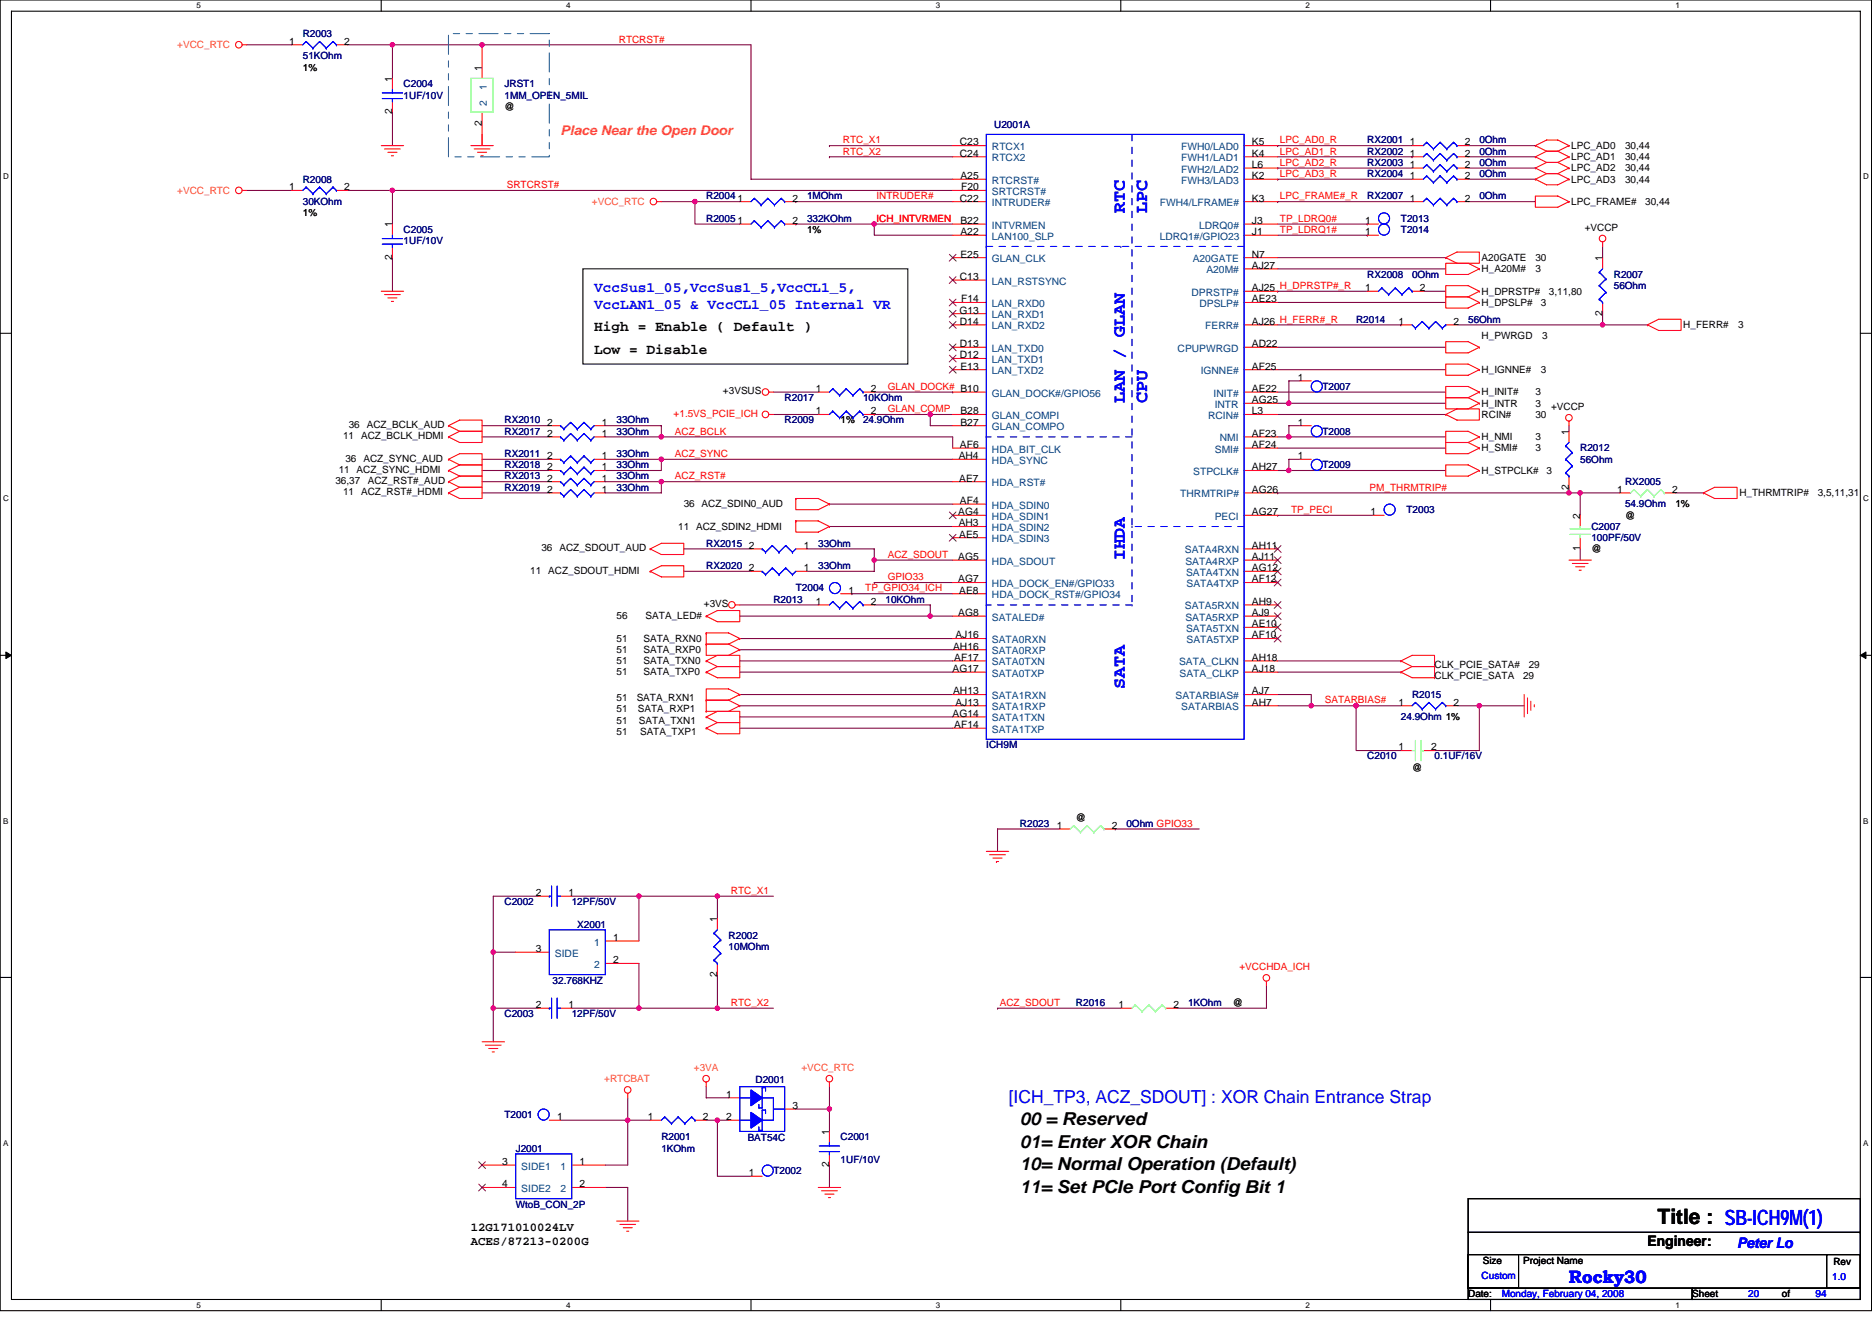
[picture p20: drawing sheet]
<svg xmlns="http://www.w3.org/2000/svg" width="297mm" height="210mm" viewBox="0 0 297 210" stroke-linecap="round" stroke-linejoin="round" font-family="sans-serif">
<defs><g id="words">
<text font-size="3.4" x="263" y="194.2">Title : SB-ICH9M(1)</text>
<g font-size="2.8" fill="#00f">
<text x="178.5" y="33.8" transform="rotate(-90 178.5 33.8)">RTC</text>
<text x="182" y="33.8" transform="rotate(-90 182 33.8)">LPC</text>
<text x="178.5" y="64" transform="rotate(-90 178.5 64)">LAN / GLAN</text>
<text x="182" y="64" transform="rotate(-90 182 64)">CPU</text>
<text x="178.5" y="88.9" transform="rotate(-90 178.5 88.9)">IHDA</text>
<text x="178.5" y="109.3" transform="rotate(-90 178.5 109.3)">SATA</text>
<text x="160.1" y="175">[ICH_TP3, ACZ_SDOUT] : XOR Chain Entrance Strap</text>
<text x="249" y="203.6">Rocky30</text>
</g>
<g font-size="2.8">
<text x="161.8" y="178.6">00 = Reserved</text>
<text x="161.8" y="185.7">10= Normal Operation (Default)</text>
<text x="161.8" y="182.2">01= Enter XOR Chain</text>
<text x="161.8" y="189.3">11= Set PCIe Port Config Bit 1</text>
</g>
<g font-size="2.3" fill="#00f">
<text x="94.3" y="46.4">VccSus1_05,VccSus1_5,VccCL1_5,</text>
<text x="94.3" y="49">VccLAN1_05 &amp; VccCL1_05 Internal VR</text>
<text x="275.6" y="198.1">Peter Lo</text>
</g>
<g font-size="2.3">
<text x="94.3" y="52.6">High = Enable ( Default )</text>
<text x="94.3" y="56.2">Low = Disable</text>
<text x="261.4" y="197.7">Engineer:</text>
</g>
<text font-size="2.1" fill="#ff8000" x="88.9" y="21.5">Place Near the Open Door</text>
<g font-size="1.9">
<text x="74.7" y="195.4">12G171010024LV</text>
<text x="74.7" y="197.7">ACES/87213-0200G</text>
</g>
<g font-size="1.6" fill="#000080">
<text x="48" y="5.9">R2003</text>
<text x="48" y="9.4">51KOhm</text>
<text x="64" y="13.9">C2004</text>
<text x="64" y="15.6">1UF/10V</text>
<text x="80" y="13.9">JRST1</text>
<text x="80" y="15.6">1MM_OPEN_5MIL</text>
<text x="157.8" y="20.3">U2001A</text>
<text x="217" y="22.8">RX2001</text>
<text x="234.7" y="22.8">0Ohm</text>
<text x="48" y="29">R2008</text>
<text x="217" y="24.5">RX2002</text>
<text x="217" y="28.1">RX2004</text>
<text x="217" y="26.3">RX2003</text>
<text x="234.7" y="24.5">0Ohm</text>
<text x="234.7" y="28.1">0Ohm</text>
<text x="234.7" y="26.3">0Ohm</text>
<text x="48" y="32.5">30KOhm</text>
<text x="112.1" y="35.2">R2005</text>
<text x="112.1" y="31.6">R2004</text>
<text x="128.1" y="35.2">332KOhm</text>
<text x="128.1" y="31.6">1MOhm</text>
<text x="217" y="31.6">RX2007</text>
<text x="222.3" y="35.2">T2013</text>
<text x="234.7" y="31.6">0Ohm</text>
<text x="64" y="37">C2005</text>
<text x="64" y="38.8">1UF/10V</text>
<text x="222.3" y="37">T2014</text>
<text x="217" y="44.1">RX2008</text>
<text x="224.1" y="44.1">0Ohm</text>
<text x="256.1" y="44.1">R2007</text>
<text x="256.1" y="45.9">56Ohm</text>
<text x="215.2" y="51.2">R2014</text>
<text x="233" y="51.2">56Ohm</text>
<text x="124.5" y="63.6">R2017</text>
<text x="136.9" y="63.6">10KOhm</text>
<text x="209.8" y="61.9">T2007</text>
<text x="80" y="69">RX2017</text>
<text x="80" y="67.2">RX2010</text>
<text x="97.8" y="69">33Ohm</text>
<text x="97.8" y="67.2">33Ohm</text>
<text x="124.5" y="67.2">R2009</text>
<text x="136.9" y="67.2">24.9Ohm</text>
<text x="209.8" y="69">T2008</text>
<text x="250.7" y="71.6">R2012</text>
<text x="80" y="77.9">RX2019</text>
<text x="80" y="72.5">RX2011</text>
<text x="80" y="74.3">RX2018</text>
<text x="80" y="76.1">RX2013</text>
<text x="97.8" y="77.9">33Ohm</text>
<text x="97.8" y="72.5">33Ohm</text>
<text x="97.8" y="74.3">33Ohm</text>
<text x="97.8" y="76.1">33Ohm</text>
<text x="209.8" y="74.3">T2009</text>
<text x="250.7" y="73.4">56Ohm</text>
<text x="257.8" y="77">RX2005</text>
<text x="223.2" y="81.4">T2003</text>
<text x="257.8" y="80.5">54.9Ohm</text>
<text x="112.1" y="86.8">RX2015</text>
<text x="129.8" y="86.8">33Ohm</text>
<text x="252.5" y="84.1">C2007</text>
<text x="252.5" y="85.9">100PF/50V</text>
<text x="112.1" y="90.3">RX2020</text>
<text x="122.7" y="95.7">R2013</text>
<text x="126.3" y="93.9">T2004</text>
<text x="129.8" y="90.3">33Ohm</text>
<text x="140.5" y="95.7">10KOhm</text>
<text x="224.1" y="110.8">R2015</text>
<text x="156.5" y="118.8">ICH9M</text>
<text x="222.3" y="114.3">24.9Ohm 1%</text>
<text x="217" y="120.5">C2010</text>
<text x="227.6" y="120.5">0.1UF/16V</text>
<text x="161.8" y="131.2">R2023</text>
<text x="178.7" y="131.2">0Ohm GPIO33</text>
<text x="80" y="143.7">C2002</text>
<text x="90.7" y="143.7">12PF/50V</text>
<text x="91.6" y="147.2">X2001</text>
<text x="115.6" y="149">R2002</text>
<text x="115.6" y="150.8">10MOhm</text>
<text x="80" y="161.4">C2003</text>
<text x="87.7" y="156.1">32.768KHZ</text>
<text x="90.7" y="161.4">12PF/50V</text>
<text x="170.7" y="159.7">R2016</text>
<text x="188.5" y="159.7">1KOhm</text>
<text x="119.9" y="171.9">D2001</text>
<text x="80" y="177.4">T2001</text>
<text x="81.8" y="182.8">J2001</text>
<text x="104.9" y="181">R2001</text>
<text x="104.9" y="182.8">1KOhm</text>
<text x="118.6" y="181.2">BAT54C</text>
<text x="133.4" y="181">C2001</text>
<text x="133.4" y="184.6">1UF/10V</text>
<text x="81.8" y="191.7">WtoB_CON_2P</text>
<text x="122.7" y="186.3">T2002</text>
</g>
<g font-size="1.6" fill="#ff8000">
<text x="28.1" y="7.6">+VCC_RTC</text>
<text x="28.1" y="30.8">+VCC_RTC</text>
<text x="93.9" y="32.5">+VCC_RTC</text>
<text x="95.9" y="171.7">+RTCBAT</text>
<text x="110.1" y="170">+3VA</text>
<text x="127.2" y="170">+VCC_RTC</text>
</g>
<g font-size="1.6">
<text x="45.9" y="7.1">1</text>
<text x="48" y="11.2">1%</text>
<text x="54.6" y="7.1">2</text>
<text x="76.5" y="11.2" transform="rotate(-90 76.5 11.2)">1</text>
<text x="62.2" y="13" transform="rotate(-90 62.2 13)">1</text>
<text x="80" y="17.4">@</text>
<text x="62.2" y="18.2" transform="rotate(-90 62.2 18.2)">2</text>
<text x="76.5" y="19.9" transform="rotate(-90 76.5 19.9)">2</text>
<text x="152.3" y="23.1">C23</text>
<text x="198.6" y="23.1">K5</text>
<text x="223.7" y="23.1">1</text>
<text x="232.4" y="23.1">2</text>
<text x="249.3" y="23.6">LPC_AD0</text>
<text x="257.8" y="23.6">30,44</text>
<text x="152.3" y="24.9">C24</text>
<text x="152.4" y="28.4">A25</text>
<text x="198.6" y="24.9">K4</text>
<text x="198.6" y="26.6">L6</text>
<text x="198.6" y="28.4">K2</text>
<text x="223.7" y="24.9">1</text>
<text x="223.7" y="28.4">1</text>
<text x="223.7" y="26.6">1</text>
<text x="232.4" y="24.9">2</text>
<text x="232.4" y="28.4">2</text>
<text x="232.4" y="26.6">2</text>
<text x="249.3" y="29">LPC_AD3</text>
<text x="249.3" y="25.4">LPC_AD1</text>
<text x="249.3" y="27.2">LPC_AD2</text>
<text x="257.8" y="29">30,44</text>
<text x="257.8" y="25.4">30,44</text>
<text x="257.8" y="27.2">30,44</text>
<text x="45.9" y="30.2">1</text>
<text x="48" y="34.3">1%</text>
<text x="54.6" y="30.2">2</text>
<text x="117" y="35.5">1</text>
<text x="117" y="32">1</text>
<text x="125.7" y="35.5">2</text>
<text x="125.7" y="32">2</text>
<text x="152.3" y="32">C22</text>
<text x="152.4" y="35.5">B22</text>
<text x="152.5" y="30.2">F20</text>
<text x="198.6" y="35.5">J3</text>
<text x="198.6" y="32">K3</text>
<text x="216.6" y="35.5">1</text>
<text x="223.7" y="32">1</text>
<text x="232.4" y="32">2</text>
<text x="249.3" y="32.5">LPC_FRAME#</text>
<text x="261" y="32.5">30,44</text>
<text x="62.2" y="41.3" transform="rotate(-90 62.2 41.3)">2</text>
<text x="62.2" y="36.1" transform="rotate(-90 62.2 36.1)">1</text>
<text x="128.1" y="37">1%</text>
<text x="152.4" y="40.9">E25</text>
<text x="152.4" y="37.3">A22</text>
<text x="198.6" y="40.9">N7</text>
<text x="198.6" y="37.3">J1</text>
<text x="216.6" y="37.3">1</text>
<text x="235.1" y="41.4">A20GATE</text>
<text x="243.6" y="41.4">30</text>
<text x="251.5" y="36.6">+VCCP</text>
<text x="254.3" y="41.4" transform="rotate(-90 254.3 41.4)">1</text>
<text x="152.3" y="44.4">C13</text>
<text x="152.5" y="48">F14</text>
<text x="198.6" y="48">AE23</text>
<text x="198.6" y="42.7">AJ27</text>
<text x="198.6" y="46.2">AJ25 H_DPRSTP#_R</text>
<text x="216.6" y="46.2">1</text>
<text x="225.3" y="46.2">2</text>
<text x="235.1" y="43.2">H_A20M#</text>
<text x="235.1" y="46.8">H_DPRSTP#</text>
<text x="243.6" y="43.2">3</text>
<text x="245.8" y="46.8">3,11,80</text>
<text x="152.2" y="49.8">G13</text>
<text x="152.3" y="51.5">D14</text>
<text x="198.6" y="51.5">AJ26 H_FERR#_R</text>
<text x="221.9" y="51.5">1</text>
<text x="230.6" y="51.5">2</text>
<text x="235.1" y="48.5">H_DPSLP#</text>
<text x="235.1" y="53.9">H_PWRGD</text>
<text x="244.5" y="48.5">3</text>
<text x="244.7" y="53.9">3</text>
<text x="254.3" y="50.2" transform="rotate(-90 254.3 50.2)">2</text>
<text x="267.1" y="52.1">H_FERR#</text>
<text x="275.8" y="52.1">3</text>
<text x="152.3" y="55.1">D13</text>
<text x="152.3" y="56.9">D12</text>
<text x="152.4" y="58.7">E13</text>
<text x="198.6" y="58.7">AF25</text>
<text x="198.6" y="55.1">AD22</text>
<text x="235.1" y="59.2">H_IGNNE#</text>
<text x="244.5" y="59.2">3</text>
<text x="114.7" y="62.6">+3VSUS</text>
<text x="129.5" y="62.2">1</text>
<text x="129.5" y="65.8">1</text>
<text x="138.2" y="62.2">2</text>
<text x="138.2" y="65.8">2</text>
<text x="152.4" y="65.8">B28</text>
<text x="198.6" y="64">AG25</text>
<text x="198.6" y="62.2">AE22</text>
<text x="198.6" y="65.8">L3</text>
<text x="205.9" y="60.4">1</text>
<text x="235.1" y="62.8">H_INIT#</text>
<text x="235.1" y="64.5">H_INTR</text>
<text x="243.6" y="64.5">3</text>
<text x="243.6" y="62.8">3</text>
<text x="246.1" y="65.1">+VCCP</text>
<text x="54.4" y="69.7">11 ACZ_BCLK_HDMI</text>
<text x="55.3" y="67.9">36 ACZ_BCLK_AUD</text>
<text x="86.8" y="69.3">2</text>
<text x="86.8" y="67.5">2</text>
<text x="95.5" y="69.3">1</text>
<text x="95.5" y="67.5">1</text>
<text x="133.4" y="67.2">1%</text>
<text x="152.3" y="71.1">AF6</text>
<text x="152.4" y="67.5">B27</text>
<text x="198.6" y="71.1">AF24</text>
<text x="198.6" y="69.3">AF23</text>
<text x="205.9" y="67.5">1</text>
<text x="235.1" y="71.6">H_SMI#</text>
<text x="235.1" y="69.9">H_NMI</text>
<text x="235.1" y="66.3">RCIN#</text>
<text x="243.6" y="66.3">30</text>
<text x="243.6" y="71.6">3</text>
<text x="243.6" y="69.9">3</text>
<text x="248.9" y="69" transform="rotate(-90 248.9 69)">1</text>
<text x="53.2" y="76.8">36,37</text>
<text x="53.7" y="75">11 ACZ_SYNC_HDMI</text>
<text x="54.8" y="73.3">36 ACZ_SYNC_AUD</text>
<text x="58.4" y="76.8">ACZ_RST#_AUD</text>
<text x="86.8" y="72.9">2</text>
<text x="86.8" y="74.7">2</text>
<text x="86.8" y="76.4">2</text>
<text x="95.5" y="72.9">1</text>
<text x="95.5" y="74.7">1</text>
<text x="95.5" y="76.4">1</text>
<text x="152.1" y="72.9">AH4</text>
<text x="152.2" y="76.4">AE7</text>
<text x="198.6" y="74.7">AH27</text>
<text x="205.9" y="72.9">1</text>
<text x="235.1" y="75.2">H_STPCLK#</text>
<text x="245.4" y="75.2">3</text>
<text x="248.9" y="77.7" transform="rotate(-90 248.9 77.7)">2</text>
<text x="54.4" y="78.6">11 ACZ_RST#_HDMI</text>
<text x="86.8" y="78.2">2</text>
<text x="95.5" y="78.2">1</text>
<text x="108.5" y="80.5">36 ACZ_SDIN0_AUD</text>
<text x="152" y="81.8">AG4</text>
<text x="152.1" y="83.5">AH3</text>
<text x="152.3" y="80">AF4</text>
<text x="198.6" y="81.8">AG27</text>
<text x="198.6" y="78.2">AG26</text>
<text x="217.5" y="81.8">1</text>
<text x="250.7" y="82.3" transform="rotate(-90 250.7 82.3)">2</text>
<text x="256.6" y="78.2">1</text>
<text x="257.8" y="82.3">@</text>
<text x="265.3" y="78.2">2</text>
<text x="265.9" y="80.5">1%</text>
<text x="276" y="78.8">H_THRMTRIP#</text>
<text x="288.4" y="78.8">3,5,11,31</text>
<text x="85.9" y="87.5">36 ACZ_SDOUT_AUD</text>
<text x="107.6" y="84.1">11 ACZ_SDIN2_HDMI</text>
<text x="118.8" y="87.1">2</text>
<text x="127.5" y="87.1">1</text>
<text x="152" y="88.9">AG5</text>
<text x="152.2" y="85.3">AE5</text>
<text x="198.6" y="87.1">AH11</text>
<text x="198.6" y="88.9">AJ11</text>
<text x="250.7" y="87.5" transform="rotate(-90 250.7 87.5)">1</text>
<text x="252.5" y="87.7">@</text>
<text x="84.1" y="91">11 ACZ_SDOUT_HDMI</text>
<text x="118.8" y="90.7">2</text>
<text x="127.5" y="90.7">1</text>
<text x="129.5" y="96">1</text>
<text x="134.6" y="94.2">1</text>
<text x="138.2" y="96">2</text>
<text x="152" y="92.4">AG7</text>
<text x="152.2" y="94.2">AE8</text>
<text x="198.6" y="92.4">AF12</text>
<text x="198.6" y="96">AH9</text>
<text x="198.6" y="90.7">AG12</text>
<text x="97.8" y="101.9">51</text>
<text x="97.8" y="98.3">56</text>
<text x="102.1" y="101.9">SATA_RXN0</text>
<text x="102.4" y="98.3">SATA_LED#</text>
<text x="111.7" y="96.4">+3VS</text>
<text x="151.6" y="101.3">AJ16</text>
<text x="152" y="97.8">AG8</text>
<text x="198.6" y="101.3">AF10</text>
<text x="198.6" y="97.8">AJ9</text>
<text x="198.6" y="99.5">AE10</text>
<text x="97.8" y="107.2">51</text>
<text x="97.8" y="103.7">51</text>
<text x="97.8" y="105.4">51</text>
<text x="102.1" y="107.2">SATA_TXP0</text>
<text x="102.1" y="103.7">SATA_RXP0</text>
<text x="102.1" y="105.4">SATA_TXN0</text>
<text x="151.1" y="106.7">AG17</text>
<text x="151.2" y="103.1">AH16</text>
<text x="151.4" y="104.9">AF17</text>
<text x="198.6" y="104.9">AH18</text>
<text x="198.6" y="106.7">AJ18</text>
<text x="227.6" y="107.7">CLK_PCIE_SATA</text>
<text x="227.6" y="106">CLK_PCIE_SATA#</text>
<text x="241.7" y="107.7">29</text>
<text x="242.6" y="106">29</text>
<text x="97.8" y="111.3">51</text>
<text x="97.8" y="113.1">51</text>
<text x="101" y="111.3">SATA_RXN1</text>
<text x="101.2" y="113.1">SATA_RXP1</text>
<text x="151.1" y="113.8">AG14</text>
<text x="151.2" y="110.2">AH13</text>
<text x="151.6" y="112">AJ13</text>
<text x="198.6" y="112">AH7</text>
<text x="198.6" y="110.2">AJ7</text>
<text x="221.9" y="112">1</text>
<text x="230.6" y="112">2</text>
<text x="97.8" y="116.6">51</text>
<text x="97.8" y="114.9">51</text>
<text x="101.4" y="114.9">SATA_TXN1</text>
<text x="101.6" y="116.6">SATA_TXP1</text>
<text x="151.4" y="115.5">AF14</text>
<text x="221.9" y="119.1">1</text>
<text x="227.1" y="119.1">2</text>
<text x="224.1" y="122.3">@</text>
<text x="167.7" y="131.6">1</text>
<text x="170.7" y="130.3">@</text>
<text x="176.4" y="131.6">2</text>
<text x="85" y="142.2">2</text>
<text x="90.2" y="142.2">1</text>
<text x="97.3" y="149.3">1</text>
<text x="113.8" y="146.3" transform="rotate(-90 113.8 146.3)">1</text>
<text x="85" y="151.1">3</text>
<text x="97.3" y="152.9">2</text>
<text x="113.8" y="155.1" transform="rotate(-90 113.8 155.1)">2</text>
<text x="85" y="160">2</text>
<text x="90.2" y="160">1</text>
<text x="177.5" y="160">1</text>
<text x="186.2" y="160">2</text>
<text x="195.6" y="159.7">@</text>
<text x="88.4" y="177.8">1</text>
<text x="102.8" y="177.8">1</text>
<text x="111.5" y="177.8">2</text>
<text x="115.2" y="174.2">1</text>
<text x="115.2" y="177.8">2</text>
<text x="125.7" y="176">3</text>
<text x="79.7" y="184.9">3</text>
<text x="92" y="184.9">1</text>
<text x="131.6" y="185.3" transform="rotate(-90 131.6 185.3)">2</text>
<text x="131.6" y="180.1" transform="rotate(-90 131.6 180.1)">1</text>
<text x="79.7" y="188.4">4</text>
<text x="92" y="188.4">2</text>
<text x="118.8" y="186.7">1</text>
<text x="235.3" y="200.6">Size</text>
<text x="241.7" y="200.6">Project Name</text>
<text x="290.9" y="200.7">Rev</text>
<text x="233" y="205.9">Date:</text>
<text x="268.5" y="205.9">Sheet</text>
<text x="282.7" y="205.9">of</text>
</g>
<g font-size="1.6" fill="#f00">
<text x="98.2" y="6.8">RTCRST#</text>
<text x="133.7" y="22.8">RTC_X1</text>
<text x="203.1" y="22.8">LPC_AD0_R</text>
<text x="80.4" y="29.9">SRTCRST#</text>
<text x="133.7" y="24.5">RTC_X2</text>
<text x="203.1" y="26.3">LPC_AD2_R</text>
<text x="203.1" y="28.1">LPC_AD3_R</text>
<text x="203.1" y="24.5">LPC_AD1_R</text>
<text x="139.1" y="31.6">INTRUDER#</text>
<text x="139.1" y="35.2">ICH_INTVRMEN</text>
<text x="203.1" y="31.6">LPC_FRAME#_R</text>
<text x="203.1" y="35.2">TP_LDRQ0#</text>
<text x="203.1" y="37">TP_LDRQ1#</text>
<text x="140.9" y="65.4">GLAN_COMP</text>
<text x="140.9" y="61.9">GLAN_DOCK# B10</text>
<text x="106.9" y="66.1">+1.5VS_PCIE_ICH</text>
<text x="107.1" y="69">ACZ_BCLK</text>
<text x="107.1" y="76.1">ACZ_RST#</text>
<text x="107.1" y="72.5">ACZ_SYNC</text>
<text x="217.3" y="77.9">PM_THRMTRIP#</text>
<text x="204.9" y="81.4">TP_PECI</text>
<text x="140.9" y="88.5">ACZ_SDOUT</text>
<text x="137.3" y="93.9">TP_GPIO34_ICH</text>
<text x="140.9" y="92.1">GPIO33</text>
<text x="210.2" y="111.7">SATARBIAS#</text>
<text x="116" y="141.9">RTC_X1</text>
<text x="196.7" y="154">+VCCHDA_ICH</text>
<text x="116" y="159.7">RTC_X2</text>
<text x="158.6" y="159.7">ACZ_SDOUT</text>
</g>
<g font-size="1.6" fill="#004080">
<text x="77.2" y="16.9" transform="rotate(-90 77.2 16.9)">2</text>
<text x="77.2" y="14.2" transform="rotate(-90 77.2 14.2)">1</text>
<text x="157.4" y="23.8">RTCX1</text>
<text x="187.4" y="23.8">FWH0/LAD0</text>
<text x="157.4" y="25.6">RTCX2</text>
<text x="157.4" y="29.2">RTCRST#</text>
<text x="187.4" y="25.6">FWH1/LAD1</text>
<text x="187.4" y="27.4">FWH2/LAD2</text>
<text x="187.4" y="29.2">FWH3/LAD3</text>
<text x="157.4" y="32.7">INTRUDER#</text>
<text x="157.4" y="30.9">SRTCRST#</text>
<text x="184" y="32.7">FWH4/LFRAME#</text>
<text x="157.4" y="36.3">INTVRMEN</text>
<text x="157.4" y="41.6">GLAN_CLK</text>
<text x="157.4" y="38.1">LAN100_SLP</text>
<text x="184" y="38.1">LDRQ1#/GPIO23</text>
<text x="189.2" y="41.6">A20GATE</text>
<text x="190.3" y="36.3">LDRQ0#</text>
<text x="157.4" y="45.2">LAN_RSTSYNC</text>
<text x="189.1" y="46.9">DPRSTP#</text>
<text x="191.4" y="43.4">A20M#</text>
<text x="157.4" y="48.7">LAN_RXD0</text>
<text x="157.4" y="50.5">LAN_RXD1</text>
<text x="157.4" y="52.3">LAN_RXD2</text>
<text x="190.3" y="48.7">DPSLP#</text>
<text x="191.2" y="52.3">FERR#</text>
<text x="157.4" y="55.8">LAN_TXD0</text>
<text x="157.4" y="57.6">LAN_TXD1</text>
<text x="157.4" y="59.4">LAN_TXD2</text>
<text x="186.9" y="55.8">CPUPWRGD</text>
<text x="190.5" y="59.4">IGNNE#</text>
<text x="157.4" y="62.9">GLAN_DOCK#/GPIO56</text>
<text x="192.6" y="62.9">INIT#</text>
<text x="192.7" y="64.7">INTR</text>
<text x="157.4" y="71.8">HDA_BIT_CLK</text>
<text x="157.4" y="68.3">GLAN_COMPO</text>
<text x="157.4" y="66.5">GLAN_COMPI</text>
<text x="191.7" y="66.5">RCIN#</text>
<text x="192.8" y="71.8">SMI#</text>
<text x="193.6" y="70.1">NMI</text>
<text x="157.4" y="73.6">HDA_SYNC</text>
<text x="157.4" y="77.2">HDA_RST#</text>
<text x="189.3" y="75.4">STPCLK#</text>
<text x="157.4" y="80.7">HDA_SDIN0</text>
<text x="157.4" y="82.5">HDA_SDIN1</text>
<text x="187.3" y="79">THRMTRIP#</text>
<text x="192.7" y="82.5">PECI</text>
<text x="157.4" y="84.3">HDA_SDIN2</text>
<text x="157.4" y="89.6">HDA_SDOUT</text>
<text x="157.4" y="86.1">HDA_SDIN3</text>
<text x="188" y="87.8">SATA4RXN</text>
<text x="188.1" y="89.6">SATA4RXP</text>
<text x="157.4" y="93.2">HDA_DOCK_EN#/GPIO33</text>
<text x="157.4" y="95">HDA_DOCK_RST#/GPIO34</text>
<text x="188.2" y="91.4">SATA4TXN</text>
<text x="188.3" y="93.2">SATA4TXP</text>
<text x="157.4" y="98.5">SATALED#</text>
<text x="188" y="96.7">SATA5RXN</text>
<text x="188.1" y="98.5">SATA5RXP</text>
<text x="188.2" y="100.3">SATA5TXN</text>
<text x="157.4" y="102.1">SATA0RXN</text>
<text x="157.4" y="103.8">SATA0RXP</text>
<text x="157.4" y="105.6">SATA0TXN</text>
<text x="157.4" y="107.4">SATA0TXP</text>
<text x="187.1" y="105.6">SATA_CLKN</text>
<text x="187.2" y="107.4">SATA_CLKP</text>
<text x="188.3" y="102.1">SATA5TXP</text>
<text x="157.4" y="111">SATA1RXN</text>
<text x="157.4" y="112.7">SATA1RXP</text>
<text x="186.5" y="111">SATARBIAS#</text>
<text x="187.4" y="112.7">SATARBIAS</text>
<text x="157.4" y="114.5">SATA1TXN</text>
<text x="157.4" y="116.3">SATA1TXP</text>
<text x="88" y="151.8">SIDE</text>
<text x="94.3" y="150.1">1</text>
<text x="94.3" y="153.6">2</text>
<text x="82.7" y="185.6">SIDE1</text>
<text x="88.9" y="185.6">1</text>
<text x="82.7" y="189.2">SIDE2</text>
<text x="88.9" y="189.2">2</text>
</g>
<g font-size="1.6" fill="#00f">
<text x="235.1" y="203.1">Custom</text>
<text x="290.7" y="203.2">1.0</text>
<text x="238.3" y="205.9">Monday, February 04, 2008</text>
<text x="277.4" y="205.9">20</text>
<text x="288.1" y="205.9">94</text>
</g>
<g font-size="1.3">
<text x="31.2" y="1.3">5</text>
<text x="89.8" y="1.3">4</text>
<text x="148.5" y="1.3">3</text>
<text x="207.2" y="1.3">2</text>
<text x="265.8" y="1.3">1</text>
<text x=".5" y="28.5">D</text>
<text x="295.6" y="28.5">D</text>
<text x=".5" y="79.6">C</text>
<text x="295.6" y="79.6">C</text>
<text x=".5" y="130.7">B</text>
<text x="295.6" y="130.7">B</text>
<text x=".5" y="181.8">A</text>
<text x="295.6" y="181.8">A</text>
<text x="31.2" y="207.6">5</text>
<text x="89.8" y="207.6">4</text>
<text x="148.5" y="207.6">3</text>
<text x="207.2" y="207.6">2</text>
<text x="265.8" y="207.6">1</text>
</g>
</g></defs>
<path d="M0 0h297v208h-297zM1.8 1.8h293.4v204.4h-293.4z" fill="none" stroke="#000" stroke-width=".17"/>
<g fill="#fff">
<path d="M31.2 .2h.7v1.4h-.7z"/>
<path d="M31.2 206.4h.7v1.5h-.7z"/>
</g>
<path d="M60.5 0v1.8M60.5 206.2v1.8" fill="none" stroke="#000" stroke-width=".17"/>
<g fill="#fff">
<path d="M89.8 .2h.7v1.4h-.7z"/>
<path d="M89.8 206.4h.7v1.5h-.7z"/>
</g>
<path d="M119.2 0v1.8M119.2 206.2v1.8" fill="none" stroke="#000" stroke-width=".17"/>
<g fill="#fff">
<path d="M148.5 .2h.7v1.4h-.7z"/>
<path d="M148.5 206.4h.7v1.5h-.7z"/>
</g>
<path d="M177.8 0v1.8M177.8 206.2v1.8" fill="none" stroke="#000" stroke-width=".17"/>
<g fill="#fff">
<path d="M207.2 .2h.7v1.4h-.7z"/>
<path d="M207.2 206.4h.7v1.5h-.7z"/>
</g>
<path d="M236.5 0v1.8M236.5 206.2v1.8" fill="none" stroke="#000" stroke-width=".17"/>
<g fill="#fff">
<path d="M265.9 .2h.6v1.4h-.6z"/>
<path d="M265.9 206.4h.6v1.5h-.6z"/>
<path d="M.5 27.3h.9v1.4h-.9z"/>
<path d="M295.6 27.3h.9v1.4h-.9z"/>
<path d="M.5 78.4h.9v1.5h-.9z"/>
<path d="M295.6 78.4h.9v1.5h-.9z"/>
</g>
<path d="M0 52.9h1.8M295.2 52.9h1.8" fill="none" stroke="#000" stroke-width=".17"/>
<g fill="#fff">
<path d="M.5 129.6h.8v1.4h-.8z"/>
<path d="M295.6 129.6h.9v1.4h-.9z"/>
</g>
<path d="M0 104h1.8M295.2 104h1.8" fill="none" stroke="#000" stroke-width=".17"/>
<path d="M.9 103.5l.9 .5-.9 .5zM295.2 104l.9-.5v1z" fill="#000" stroke="#000" stroke-width=".16"/>
<g fill="#fff">
<path d="M.5 180.7h.8v1.4h-.8z"/>
<path d="M295.6 180.7h.9v1.4h-.9z"/>
</g>
<path d="M92.5 42.7h51.6v15.1h-51.6zM0 155.1h1.8M295.2 155.1h1.8M233 190.2h62.2v14.3h-62.2zM233 199.1h8v5.4h-8zM233 195.6h62.2M241.1 199.1h48.8M289.9 199.1h5.3v5.4h-5.3zM289.9 199.1h.1M295.2 195.6h.1M233 204.5h35.5v1.7h-35.5zM268.5 204.5h26.7v1.7h-26.7z" fill="none" stroke="#000" stroke-width=".17"/>
<g fill="none" stroke="#800040" stroke-width=".17">
<path d="M39.2 7.1h7.1M55.2 7.1h7.1M62.3 7.1v5.3M62.3 17.8v5.3M62.3 7.1h.1M62.3 7.1h56.9v21.3h32M76.5 7.1h.1M39.2 30.2h7.1M55.2 30.2h7.1M62.3 30.2h.1M62.3 30.2v5.4M62.3 30.2h88.9"/>
<path d="M76.5 21.3v1.8M104.9 32h5.4v3.6h7.1M110.3 32h.1M110.3 32h7.1M126.3 32h.1M126.3 35.6h12.4v1.7h12.5M126.3 35.6h.1M126.3 32h24.9M131.6 23.1h.1M131.6 24.9h.1M131.6 23.1h19.6M131.6 24.9h19.6"/>
<path d="M138.7 35.6h.1M138.7 35.6h12.5M202.7 23.1h.1M202.7 26.7h.1M202.7 28.4h.1M202.7 32h.1M202.7 23.1h21.4M202.7 26.7h21.4M202.7 28.4h21.4M202.7 32h21.4M202.7 35.6h14.3M202.7 24.9h21.4"/>
<path d="M202.7 37.3h14.3M217 35.6h.1M217 37.3h.1M224.1 24.9h.1M233 23.1h10.6M233 24.9h10.6M233 26.7h10.6M233 28.4h10.6M233 32h10.6M254.3 39.1v1.8M62.3 40.9v5.3M202.7 40.9h26.7"/>
<path d="M202.7 42.7h26.7M202.7 55.1h26.7M202.7 58.7h26.7M202.7 48h26.7M202.7 46.2h.1M202.7 51.6h19.6M202.7 46.2h14.3M222.3 51.6h.1M225.8 46.2h3.6M231.2 51.6h23.1M254.3 51.6h.1M254.3 49.8v1.8"/>
<path d="M254.3 51.6h7.1M76.5 76.5h10.7M76.5 72.9h10.7M76.5 67.6h10.7M76.5 69.3h10.7M76.5 74.7h10.7M76.5 78.2h10.7M96.1 67.6h8.8v1.7M96.1 72.9h8.8M96.1 76.5h8.8M96.1 69.3h8.8M104.9 76.5h.1"/>
<path d="M104.9 72.9h.1M104.9 69.3h.1M104.9 69.3h46.3v1.8M104.9 76.5v1.7h-8.8M104.9 72.9v1.8h-8.8M104.9 76.5h46.3M104.9 72.9h46.3M122.7 65.8h7.1M122.7 62.2h7.1M138.7 65.8h.1M138.7 65.8h12.5M138.7 62.2h12.5"/>
<path d="M147.6 65.8h.1M147.6 65.8v1.8h3.6M151.2 62.2h.1M202.7 71.1h26.7M202.7 62.2h26.7M202.7 65.8h26.7M202.7 69.3h1.8M202.7 74.7h1.8M202.7 64h1.8M202.7 78.2h.1M202.7 78.2h48M204.5 69.3h.1"/>
<path d="M204.5 64h.1M204.5 74.7h.1M204.5 69.3h24.9M204.5 64h24.9M204.5 74.7h24.9M206.3 60.5h-1.8v3.5M206.3 67.6h-1.8v1.7M206.3 72.9h-1.8v1.8M249 77.3v.9M249 78.2h.1M249 67.6v.9M250.7 78.2h6.3"/>
<path d="M250.7 78.2v3.6M265.9 78.2h4.4M108.5 87.1h10.7M108.5 90.7h10.7M117.4 97.8h30.2M117.4 96h12.4M128.1 87.1h10.6v1.8M131.6 80h19.6M131.6 83.6h19.6M135.2 94.2h.1M135.2 94.2h16M138.7 88.9h.1"/>
<path d="M138.7 92.5h.1M138.7 96h8.9v1.8M138.7 88.9v1.8h-10.6M138.7 88.9h12.5M138.7 92.5h12.5M147.6 97.8h.1M147.6 97.8h3.6M202.7 81.8h.1M202.7 81.8h15.1M250.7 87.1v1.8M117.4 101.3h33.8M117.4 103.1h33.8"/>
<path d="M117.4 104.9h33.8M117.4 106.7h33.8M117.4 113.8h33.8M117.4 110.2h33.8M117.4 115.6h33.8M117.4 112h33.8M202.7 110.2h5.4v1.8M202.7 104.9h19.6M202.7 106.7h19.6M202.7 112h5.4M208.1 112h.1M208.1 112h14.2"/>
<path d="M215.2 112h.1M215.2 112v7.1h7.1M231.2 112h3.5M234.7 112h7.1M234.7 112v7.1h-7.1M234.7 112h.1M168.1 131.6h-9.8v3.5M177 131.6h.1M177 131.6h13.3M78.3 151.1h.1M78.3 151.1v8.9M85.4 142.2h-7.1v8.9h3.5"/>
<path d="M90.7 142.2h10.7M101.4 152.9v7.1M101.4 142.2v7.2M101.4 142.2h.1M101.4 142.2h21.3M113.8 142.2h.1M113.8 154.7v5.3M113.8 142.2v3.6M201 156.5v3.5h-14.3M78.3 160h.1M78.3 160v5.4M78.3 160h7.1"/>
<path d="M88.9 177.8h10.7M90.7 160h10.7M99.6 177.8h3.6M99.6 177.8h.1M99.6 174.2v3.6M99.6 177.8v7.1h-3.5M101.4 160h.1M101.4 160h21.3M112.1 172.5v1.7h3.5M112.1 177.8h1.7M113.8 177.8h1.8M113.8 177.8h.1"/>
<path d="M113.8 177.8v8.9h5.4M113.8 160h.1M126.3 176h5.3M131.6 176h.1M131.6 172.5v3.5M131.6 176v3.6M158.3 160h.1M158.3 160h19.5M96.1 188.5h3.5v5.3M131.6 184.9v3.6"/>
</g>
<g fill="#f0f" stroke="#f0f" stroke-width=".17">
<circle cx="204.5" cy="69.3" r=".35"/>
<circle cx="76.5" cy="7.1" r=".35"/>
<circle cx="131.6" cy="176" r=".35"/>
<circle cx="99.6" cy="177.8" r=".35"/>
<circle cx="204.5" cy="64" r=".35"/>
<circle cx="215.2" cy="112" r=".35"/>
<circle cx="147.6" cy="97.8" r=".35"/>
<circle cx="138.7" cy="88.9" r=".35"/>
<circle cx="104.9" cy="76.4" r=".35"/>
<circle cx="104.9" cy="72.9" r=".35"/>
<circle cx="104.9" cy="69.3" r=".35"/>
<circle cx="138.7" cy="35.5" r=".35"/>
<circle cx="113.8" cy="177.8" r=".35"/>
<circle cx="147.6" cy="65.8" r=".35"/>
<circle cx="254.3" cy="51.5" r=".35"/>
<circle cx="204.5" cy="74.7" r=".35"/>
<circle cx="113.8" cy="142.2" r=".35"/>
<circle cx="113.8" cy="160" r=".35"/>
<circle cx="78.3" cy="160" r=".35"/>
<circle cx="110.3" cy="32" r=".35"/>
<circle cx="250.7" cy="78.2" r=".35"/>
<circle cx="248.9" cy="78.2" r=".35"/>
<circle cx="62.3" cy="7.1" r=".35"/>
<circle cx="62.3" cy="30.2" r=".35"/>
<circle cx="101.4" cy="160" r=".35"/>
<circle cx="101.4" cy="142.2" r=".35"/>
<circle cx="78.3" cy="151.1" r=".35"/>
<circle cx="234.7" cy="112" r=".35"/>
<circle cx="208.1" cy="112" r=".35"/>
</g>
<g fill="none" stroke="#f00" stroke-width=".17">
<path d="M38.4 7.1h.8M46.3 7.1h1.7M53.4 7.1h1.8M62.3 12.4v1.8M62.3 16v1.8M76.5 7.1v5.3M76.5 17.8v5.3M38.4 30.2h.8M46.3 30.2h1.7M53.4 30.2h1.8M60.5 23.1h3.5M61 23.6h2.5"/>
<path d="M61.5 24.2h1.5M62.1 24.7h.3M62.3 35.6v1.7M62.3 39.1v1.8M74.7 23.1h3.6M75.2 23.6h2.5M75.8 24.2h1.4M76.3 24.7h.4M104.2 32h.7M117.4 35.6h1.8M117.4 32h1.8M124.5 35.6h1.8"/>
<path d="M124.5 32h1.8M151.2 23.1h5.3M151.2 24.9h5.3M151.2 35.6h5.3M151.2 32h5.3M151.2 28.4h5.3M151.2 37.3h5.3M151.2 30.2h5.3M197.4 23.1h5.3M197.4 24.9h5.3M197.4 35.6h5.3M197.4 32h5.3"/>
<path d="M197.4 26.7h5.3M197.4 28.4h5.3M197.4 37.3h5.3M217 35.6h1.7M217 37.3h1.7M224.1 23.1h1.7M224.1 24.9h1.7M224.1 32h1.7M224.1 26.7h1.7M224.1 28.4h1.7M231.2 23.1h1.8M231.2 24.9h1.8"/>
<path d="M231.2 32h1.8M231.2 26.7h1.8M231.2 28.4h1.8M243.6 28.4l1.8 .9h1.8l1.8-.9M243.6 28.4h.1M243.6 23.1h.1M243.6 23.1l1.8-.9h1.8l1.8 .9M243.6 24.9h.1M243.6 26.7h.1M243.6 31.1h3.6l1.8 .9-1.8 .9h-3.6zM243.6 23.1l1.8 .9M243.6 24.9l1.8 .9"/>
<path d="M243.6 26.7l1.8 .9M245.4 27.6h1.8M245.4 24h1.8M245.4 25.8h1.8M245.4 27.6l-1.8 .8M245.4 24l-1.8 .9M245.4 25.8l-1.8 .9M247.2 27.6l1.8 .8M247.2 24l1.8 .9M247.2 25.8l1.8 .9M249 28.4h.1M249 23.1h.1"/>
<path d="M249 24.9h.1M249 26.7h.1M249 32h.1M249 23.1l-1.8 .9M249 24.9l-1.8 .9M249 26.7l-1.8 .9M254.3 38.4v.7M60.5 46.2h3.5M61 46.8h2.5M61.5 47.3h1.5M62.1 47.8h.3M151.2 40.9h5.3"/>
<path d="M151.2 44.4h5.3M151.2 48h5.3M151.2 49.8h5.3M151.2 51.6h5.3M151.2 55.1h5.3M151.2 56.9h5.3M151.2 58.7h5.3M197.4 40.9h5.3M197.4 48h5.3M197.4 51.6h5.3M197.4 55.1h5.3M197.4 58.7h5.3"/>
<path d="M197.4 42.7h5.3M197.4 46.2h5.3M217 46.2h1.7M222.3 51.6h1.8M224.1 46.2h1.7M229.4 40.9l1.8-.9h3.5v1.8h-3.5zM229.4 40.9h.1M229.4 41.8h3.6l1.7 .9-1.7 .9h-3.6zM229.4 54.2h3.6l1.7 .9-1.7 .9h-3.6zM229.4 57.8h3.6l1.7 .9-1.7 .9h-3.6zM229.4 51.6h1.8M233 47.1h-3.6v1.8h3.6l1.7-.9"/>
<path d="M233 47.1l1.7 .9M234.7 42.7h.1M234.7 46.2l-1.7-.9h-3.6v1.8h3.6M234.7 46.2h.1M234.7 48h.1M234.7 55.1h.1M234.7 58.7h.1M234.7 46.2l-1.7 .9M254.3 40.9v1.8M254.3 48v1.8M261.4 51.6l1.8-.9h3.5v1.8h-3.5zM261.4 51.6h.1"/>
<path d="M71.2 76.5h.1M71.2 72.9l1.7-.9h3.6v1.8h-3.6M71.2 72.9h.1M71.2 67.6l1.7-.9h3.6v1.8h-3.6M71.2 67.6h.1M71.2 69.3h.1M71.2 74.7h.1M71.2 78.2h.1M71.2 76.5l1.7 .8M71.2 72.9l1.7 .9M71.2 67.6l1.7 .9M71.2 74.7l1.7 .9"/>
<path d="M72.9 75.6h3.6v1.7h-3.6M72.9 68.5h3.6v1.7h-3.6l-1.7-.9M72.9 73.8h3.6v1.8h-3.6M72.9 77.3h3.6v1.8h-3.6l-1.7-.9M72.9 75.6l-1.7 .9M72.9 68.5l-1.7 .8M72.9 73.8l-1.7 .9M72.9 77.3l-1.7 .9M87.2 72.9h1.7M87.2 76.5h1.7M87.2 69.3h1.7M87.2 74.7h1.7"/>
<path d="M87.2 78.2h1.7M87.2 67.6h1.7M94.3 72.9h1.8M94.3 76.5h1.8M94.3 69.3h1.8M94.3 74.7h1.8M94.3 78.2h1.8M94.3 67.6h1.8M122 65.8h.7M122 62.2h.7M126.3 79.1h3.5l1.8 .9M126.3 79.1v1.8h3.5l1.8-.9"/>
<path d="M126.3 79.1h.1M129.8 62.2h1.8M129.8 65.8h1.8M136.9 62.2h1.8M136.9 65.8h1.8M151.2 71.1h5.3M151.2 72.9h5.3M151.2 76.5h5.3M151.2 62.2h5.3M151.2 65.8h5.3M151.2 67.6h5.3M197.4 71.1h5.3"/>
<path d="M197.4 62.2h5.3M197.4 64h5.3M197.4 65.8h5.3M197.4 69.3h5.3M197.4 74.7h5.3M197.4 78.2h5.3M206.3 72.9h1.8M206.3 67.6h1.8M206.3 60.5h1.8M229.4 65.8l1.8-.9h3.5v1.8h-3.5zM229.4 65.8h.1M229.4 73.8h3.6l1.7 .9-1.7 .9h-3.6z"/>
<path d="M233 70.2h-3.6v1.8h3.6l1.7-.9M233 63.1h-3.6v1.8h3.6l1.7-.9M233 70.2l1.7 .9M233 63.1l1.7 .9M234.7 71.1h.1M234.7 69.3l-1.7-.8h-3.6v1.7h3.6M234.7 69.3h.1M234.7 62.2l-1.7-.9h-3.6v1.8h3.6M234.7 62.2h.1M234.7 64h.1M234.7 74.7h.1M234.7 69.3l-1.7 .9"/>
<path d="M234.7 62.2l-1.7 .9M249 66.8v.8M249 68.5v1.7M249 75.6v1.7M257 78.2h1.7M264.1 78.2h1.8M270.3 78.2l1.8-.9h3.5v1.8h-3.5zM270.3 78.2h.1M103.2 87.1l1.7-.9h3.6v1.8h-3.6zM103.2 87.1h.1M103.2 90.7l1.7-.9h3.6v1.8h-3.6zM103.2 90.7h.1"/>
<path d="M112.1 97.8l1.7-.9h3.6v1.8h-3.6zM112.1 97.8h.1M116.7 96h.7M119.2 90.7h1.7M119.2 87.1h1.7M126.3 82.7h3.5l1.8 .9M126.3 82.7v1.8h3.5l1.8-.9M126.3 82.7h.1M126.3 90.7h1.8M126.3 87.1h1.8M129.8 96h1.8M131.6 80h.1"/>
<path d="M131.6 83.6h.1M133.4 94.2h1.8M136.9 96h1.8M151.2 80h5.3M151.2 81.8h5.3M151.2 83.6h5.3M151.2 88.9h5.3M151.2 97.8h5.3M151.2 85.3h5.3M151.2 92.5h5.3M151.2 94.2h5.3M197.4 81.8h5.3"/>
<path d="M197.4 88.9h5.3M197.4 97.8h5.3M197.4 90.7h5.3M197.4 87.1h5.3M197.4 92.5h5.3M197.4 96h5.3M197.4 99.6h5.3M217.8 81.8h1.8M249 88.9h3.5M249.5 89.4h2.5M250 90h1.5M250.6 90.5h.3"/>
<path d="M250.7 81.8v1.8M250.7 85.3v1.8M112.1 100.5h3.5l1.8 .8M112.1 100.5v1.7h3.5M112.1 100.5h.1M112.1 106.7h.1M112.1 102.2h3.5M112.1 102.2v1.8h3.5l1.8-.9M112.1 102.2h.1M112.1 104.9l1.7-.9h3.6v1.8h-3.6M112.1 104.9h.1M112.1 115.6h.1"/>
<path d="M112.1 111.1h3.5M112.1 111.1h.1M112.1 112.9h.1M112.1 113.8l1.7-.9h3.6v1.8h-3.6M112.1 113.8h.1M112.1 104.9l1.7 .9M112.1 113.8l1.7 .9M113.8 105.8h3.6v1.8h-3.6l-1.7-.9M113.8 114.7h3.6v1.8h-3.6l-1.7-.9M113.8 105.8l-1.7 .9M113.8 114.7l-1.7 .9M115.6 111.1h-3.5v1.8"/>
<path d="M115.6 102.2l1.8 .9M115.6 111.1l1.8 .9M117.4 101.3h.1M117.4 103.1h.1M117.4 110.2h.1M117.4 110.2l-1.8-.9h-3.5v1.8M117.4 112l-1.8 .9h-3.5M117.4 112h.1M117.4 101.3l-1.8 .9M117.4 110.2l-1.8 .9M151.2 101.3h5.3M151.2 103.1h5.3"/>
<path d="M151.2 104.9h5.3M151.2 106.7h5.3M151.2 110.2h5.3M151.2 112h5.3M151.2 113.8h5.3M151.2 115.6h5.3M197.4 101.3h5.3M197.4 104.9h5.3M197.4 106.7h5.3M197.4 110.2h5.3M197.4 112h5.3M222.3 106.7l1.8 .9h3.5"/>
<path d="M222.3 106.7h.1M222.3 104.9h.1M222.3 104.9l1.8-.9h3.5v1.8M222.3 104.9l1.8 .9M222.3 112h1.8M222.3 119.1h1.8M224.1 105.8h3.5v1.8M224.1 105.8h3.5M224.1 105.8l-1.8 .9M225.8 119.1h1.8M227.6 107.6h.1M227.6 105.8h.1"/>
<path d="M229.4 112h1.8M241.8 110.2v3.6M242.4 110.8v2.5M242.9 111.3v1.4M243.5 111.8v.4M156.5 135.1h3.6M157 135.7h2.5M157.6 136.2h1.4M158.1 136.7h.1M158.1 136.7h.4M168.1 131.6h1.7M175.2 131.6h1.8"/>
<path d="M81.8 151.1h5.4M85.4 142.2h1.8M88.9 142.2h1.8M96.1 149.4h5.3M96.1 152.9h5.3M113.8 145.8v1.8M113.8 152.9v1.8M201 155.7v.8M76.5 165.4h3.5M77 165.9h2.5M77.6 166.4h1.4M78.1 167h.3"/>
<path d="M85.4 160h1.8M87.2 177.8h1.7M88.9 160h1.8M99.6 173.5v.7M103.2 177.8h1.7M110.3 177.8h1.8M112.1 171.7v.8M115.6 177.8h1.8M115.6 174.2h1.8M124.5 176h1.8M131.6 171.7v.8M131.6 179.6v1.8"/>
<path d="M177.8 160h1.8M185 160h1.7M76.5 184.9h5.3M76.5 188.5h5.3M90.7 184.9h5.4M90.7 188.5h5.4M97.8 193.8h3.6M98.4 194.3h2.5M98.9 194.9h1.4M99.4 195.4h.4M119.2 186.7h1.7M129.8 188.5h3.6"/>
<path d="M130.4 189h2.5M130.9 189.5h1.4M131.4 190.1h.4M131.6 183.1v1.8"/>
<circle cx="37.9" cy="7.1" r=".52"/>
<circle cx="37.9" cy="30.2" r=".52"/>
<circle cx="103.7" cy="32" r=".52"/>
<circle cx="254.3" cy="37.9" r=".52"/>
<circle cx="121.5" cy="62.2" r=".52"/>
<circle cx="121.5" cy="65.8" r=".52"/>
<circle cx="248.9" cy="66.3" r=".52"/>
<circle cx="116.1" cy="96" r=".52"/>
<circle cx="200.9" cy="155.2" r=".52"/>
<circle cx="99.6" cy="173" r=".52"/>
<circle cx="112" cy="171.2" r=".52"/>
<circle cx="131.6" cy="171.2" r=".52"/>
</g>
<path d="M71.2 5.3h16v19.6h-16z" fill="none" stroke="#008080" stroke-width=".16" stroke-dasharray="3 1 1 1 1 1"/>
<g fill="none" stroke="#804000" stroke-width=".16">
<path d="M150.6 40.4l1.1 1M150.6 43.9l1.1 1.1M150.6 47.5l1.1 1.1M150.6 49.3l1.1 1M150.6 51l1.1 1.1M150.6 54.6l1.1 1.1M150.6 56.4l1.1 1M150.6 58.1l1.1 1.1M151.7 40.4l-1.1 1M151.7 43.9l-1.1 1.1M151.7 47.5l-1.1 1.1M151.7 49.3l-1.1 1"/>
<path d="M151.7 51l-1.1 1.1M151.7 54.6l-1.1 1.1M151.7 56.4l-1.1 1M151.7 58.1l-1.1 1.1M150.6 81.3l1.1 1M150.6 84.8l1.1 1.1M151.7 81.3l-1.1 1M151.7 84.8l-1.1 1.1M202.2 90.1l1.1 1.1M202.2 86.6l1.1 1.1M202.2 91.9l1.1 1.1M202.2 88.4l1.1 1.1"/>
<path d="M202.2 95.5l1.1 1.1M202.2 97.3l1.1 1M202.2 99l1.1 1.1M203.3 90.1l-1.1 1.1M203.3 86.6l-1.1 1.1M203.3 91.9l-1.1 1.1M203.3 88.4l-1.1 1.1M203.3 95.5l-1.1 1.1M203.3 97.3l-1.1 1M203.3 99l-1.1 1.1M202.2 100.8l1.1 1.1M203.3 100.8l-1.1 1.1"/>
<path d="M76 184.4l1 1.1M76 187.9l1 1.1M77 184.4l-1.1 1.1M77 187.9l-1.1 1.1"/>
</g>
<path d="M156.5 39.1h.1M177.8 39.1h-21.3M177.8 39.1h.1M179.6 21.3v74.7M197.4 39.1h-19.6M156.5 69.3h.1M179.6 69.3h-23.1M156.5 96h.1M179.6 96h.1M179.6 96h-23.1M179.6 83.6h.1M197.4 83.6h-17.8" fill="none" stroke="#fff" stroke-width=".16" stroke-dasharray="1 1 1 1 1 1 1 1"/>
<path d="M156.5 39.1h.1M177.8 39.1h-21.3M177.8 39.1h.1M179.6 21.3v74.7M197.4 39.1h-19.6M156.5 69.3h.1M179.6 69.3h-23.1M156.5 96h.1M179.6 96h.1M179.6 96h-23.1M179.6 83.6h.1M197.4 83.6h-17.8" fill="none" stroke="#00f" stroke-width=".16" stroke-dasharray="1 1 1 1 1 1 1 1"/>
<g fill="none" stroke="#00f" stroke-width=".17">
<path d="M48.6 6.6h.1M48.6 6.6l1.1 1M48.6 6.6l-.6 .5M49.7 7.6h.1M50.7 6.6h.1M50.7 6.6l1.1 1M50.7 6.6l-1 1M51.8 7.6h.1M52.8 6.6h.1M52.8 6.6l.6 .5M52.8 6.6l-1 1M53.4 7.1h.1"/>
<path d="M60.7 14.8h3.2M60.7 15.6h3.2M62.3 14.2v.6M62.3 16h.1M62.3 15.6v.4M48.6 29.7h.1M48.6 29.7l1.1 1.1M48.6 29.7l-.6 .5M49.7 30.8h.1M50.7 29.7h.1M50.7 29.7l1.1 1.1M50.7 29.7l-1 1.1"/>
<path d="M51.8 30.8h.1M52.8 29.7h.1M52.8 29.7l.6 .5M52.8 29.7l-1 1.1M53.4 30.2h.1M60.7 37.9h3.2M60.7 38.8h3.2M62.3 37.3v.6M62.3 39.1h.1M62.3 38.8v.3M119.7 35h.1M119.7 31.5h.1"/>
<path d="M119.7 35l1.1 1.1M119.7 35l-.5 .6M119.7 31.5l1.1 1M119.7 31.5l-.5 .5M120.8 36.1h.1M120.8 32.5h.1M121.8 35h.1M121.8 31.5h.1M121.8 35l1.1 1.1M121.8 35l-1 1.1M121.8 31.5l1.1 1M121.8 31.5l-1 1"/>
<path d="M122.9 36.1h.1M122.9 32.5h.1M124 35h.1M124 31.5h.1M124 35l.5 .6M124 35l-1.1 1.1M124 31.5l.5 .5M124 31.5l-1.1 1M124.5 35.6h.1M124.5 32h.1M156.5 21.3h40.9v96h-40.9zM226.4 24.4h.1"/>
<path d="M226.4 31.5h.1M226.4 22.6h.1M226.4 27.9h.1M226.4 26.1h.1M226.4 24.4l1.1 1M226.4 24.4l-.6 .5M226.4 31.5l1.1 1M226.4 31.5l-.6 .5M226.4 22.6l1.1 1M226.4 22.6l-.6 .5M226.4 27.9l1.1 1.1M226.4 27.9l-.6 .5"/>
<path d="M226.4 26.1l1.1 1.1M226.4 26.1l-.6 .6M227.5 25.4h.1M227.5 32.5h.1M227.5 23.6h.1M227.5 29h.1M227.5 27.2h.1M228.5 24.4h.1M228.5 31.5h.1M228.5 22.6h.1M228.5 27.9h.1M228.5 26.1h.1"/>
<path d="M228.5 24.4l1.1 1M228.5 24.4l-1 1M228.5 31.5l1.1 1M228.5 31.5l-1 1M228.5 22.6l1.1 1M228.5 22.6l-1 1M228.5 27.9l1.1 1.1M228.5 27.9l-1 1.1M228.5 26.1l1.1 1.1M228.5 26.1l-1 1.1M229.6 25.4h.1M229.6 32.5h.1"/>
<path d="M229.6 23.6h.1M229.6 29h.1M229.6 27.2h.1M230.6 24.4h.1M230.6 31.5h.1M230.6 22.6h.1M230.6 27.9h.1M230.6 26.1h.1M230.6 24.4l.6 .5M230.6 24.4l-1 1M230.6 31.5l.6 .5M230.6 31.5l-1 1"/>
<path d="M230.6 22.6l.6 .5M230.6 22.6l-1 1M230.6 27.9l.6 .5M230.6 27.9l-1 1.1M230.6 26.1l.6 .6M230.6 26.1l-1 1.1M231.2 24.9h.1M231.2 32h.1M231.2 23.1h.1M231.2 28.4h.1M231.2 26.7h.1M219.3 45.7h.1"/>
<path d="M219.3 45.7l1 1.1M219.3 45.7l-.6 .5M220.3 46.8h.1M221.4 45.7h.1M221.4 45.7l1.1 1.1M221.4 45.7l-1.1 1.1M222.5 46.8h.1M223.5 45.7h.1M223.5 45.7l.6 .5M223.5 45.7l-1 1.1M224.1 46.2h.1M224.1 51.6l.5 .5"/>
<path d="M224.6 52.1h.1M225.7 51h.1M225.7 51l-1.1 1.1M225.7 51l1 1.1M226.7 52.1h.1M227.8 51h.1M227.8 51l-1.1 1.1M227.8 51l1.1 1.1M228.9 52.1h.1M229.4 51.6h.1M229.4 51.6l-.5 .5M253.8 47.5h.1"/>
<path d="M253.8 43.2h.1M253.8 45.3h.1M253.8 47.5l.5 .5M253.8 45.3l1 1.1M253.8 43.2l1 1.1M254.3 48h.1M254.3 42.7l-.5 .5M254.8 46.4h.1M254.8 44.3h.1M254.8 46.4l-1 1.1M254.8 44.3l-1 1M88.9 69.3h.1"/>
<path d="M88.9 78.2h.1M88.9 67.6h.1M88.9 72.9h.1M88.9 74.7h.1M88.9 76.5h.1M88.9 69.3l.6 .6M88.9 78.2l.6 .6M88.9 67.6l.6 .5M88.9 72.9l.6 .5M88.9 74.7l.6 .5M88.9 76.5l.6 .5M89.5 69.9h.1"/>
<path d="M89.5 78.8h.1M89.5 68.1h.1M89.5 73.4h.1M89.5 75.2h.1M89.5 77h.1M90.5 68.8h.1M90.5 77.7h.1M90.5 67h.1M90.5 72.4h.1M90.5 74.1h.1M90.5 75.9h.1M90.5 68.8l1.1 1.1"/>
<path d="M90.5 68.8l-1 1.1M90.5 77.7l1.1 1.1M90.5 77.7l-1 1.1M90.5 67l1.1 1.1M90.5 67l-1 1.1M90.5 72.4l1.1 1M90.5 72.4l-1 1M90.5 74.1l1.1 1.1M90.5 74.1l-1 1.1M90.5 75.9l1.1 1.1M90.5 75.9l-1 1.1M91.6 69.9h.1"/>
<path d="M91.6 78.8h.1M91.6 68.1h.1M91.6 73.4h.1M91.6 75.2h.1M91.6 77h.1M92.7 68.8h.1M92.7 77.7h.1M92.7 67h.1M92.7 72.4h.1M92.7 74.1h.1M92.7 75.9h.1M92.7 68.8l1 1.1"/>
<path d="M92.7 68.8l-1.1 1.1M92.7 77.7l1 1.1M92.7 77.7l-1.1 1.1M92.7 67l1 1.1M92.7 67l-1.1 1.1M92.7 72.4l1 1M92.7 72.4l-1.1 1M92.7 74.1l1 1.1M92.7 74.1l-1.1 1.1M92.7 75.9l1 1.1M92.7 75.9l-1.1 1.1M93.7 69.9h.1"/>
<path d="M93.7 78.8h.1M93.7 68.1h.1M93.7 73.4h.1M93.7 75.2h.1M93.7 77h.1M94.3 69.3l-.6 .6M94.3 78.2l-.6 .6M94.3 67.6l-.6 .5M94.3 72.9l-.6 .5M94.3 74.7l-.6 .5M94.3 76.5l-.6 .5M132.1 61.7h.1"/>
<path d="M132.1 65.3h.1M132.1 61.7l1.1 1.1M132.1 61.7l-.5 .5M132.1 65.3l1.1 1M132.1 65.3l-.5 .5M133.2 62.8h.1M133.2 66.3h.1M134.3 61.7h.1M134.3 65.3h.1M134.3 61.7l1 1.1M134.3 61.7l-1.1 1.1M134.3 65.3l1 1"/>
<path d="M134.3 65.3l-1.1 1M135.3 62.8h.1M135.3 66.3h.1M136.4 61.7h.1M136.4 65.3h.1M136.4 61.7l.5 .5M136.4 61.7l-1.1 1.1M136.4 65.3l.5 .5M136.4 65.3l-1.1 1M136.9 62.2h.1M136.9 65.8h.1M248.4 75h.1"/>
<path d="M248.4 70.8h.1M248.4 72.9h.1M248.4 75l.6 .6M248.4 72.9l1.1 1.1M248.4 70.8l1.1 1M249 75.6h.1M249 70.2l-.6 .6M249.5 74h.1M249.5 71.8h.1M249.5 74l-1.1 1M249.5 71.8l-1.1 1.1M120.9 90.7h.1"/>
<path d="M120.9 87.1h.1M120.9 90.7l.6 .5M120.9 87.1l.6 .6M121.5 91.2h.1M121.5 87.7h.1M122.6 90.1h.1M122.6 86.6h.1M122.6 90.1l1 1.1M122.6 90.1l-1.1 1.1M122.6 86.6l1 1.1M122.6 86.6l-1.1 1.1M123.6 91.2h.1"/>
<path d="M123.6 87.7h.1M124.7 90.1h.1M124.7 86.6h.1M124.7 90.1l1 1.1M124.7 90.1l-1.1 1.1M124.7 86.6l1 1.1M124.7 86.6l-1.1 1.1M125.7 91.2h.1M125.7 87.7h.1M126.3 90.7l-.6 .5M126.3 87.1l-.6 .6M132.1 95.5h.1"/>
<path d="M132.1 95.5l1.1 1M132.1 95.5l-.5 .5M133.2 96.5h.1M134.3 95.5h.1M134.3 95.5l1 1M134.3 95.5l-1.1 1M135.3 96.5h.1M136.4 95.5h.1M136.4 95.5l.5 .5M136.4 95.5l-1.1 1M136.9 96h.1M224.6 111.5h.1"/>
<path d="M224.6 111.5l1.1 1M224.6 111.5l-.5 .5M225.7 112.5h.1M226.7 111.5h.1M226.7 111.5l1.1 1M226.7 111.5l-1 1M227.8 112.5h.1M228.9 111.5h.1M228.9 111.5l.5 .5M228.9 111.5l-1.1 1M229.4 112h.1M87.2 147.6h8.9v7.1h-8.9z"/>
<path d="M87.2 142.2h.1M87.2 142.2h.3M87.5 158.4v3.2M87.5 140.6v3.2M88.4 158.4v3.2M88.4 140.6v3.2M88.4 142.2h.5M113.3 152.4h.1M113.3 148.1h.1M113.3 150.2h.1M113.3 152.4l.5 .5M113.3 150.2l1.1 1.1"/>
<path d="M113.3 148.1l1.1 1.1M113.8 152.9h.1M113.8 147.6l-.5 .5M114.4 151.3h.1M114.4 149.2h.1M114.4 151.3l-1.1 1.1M114.4 149.2l-1.1 1M87.2 160h.1M87.2 160h.3M88.4 160h.5M105.5 177.3h.1M105.5 177.3l1 1"/>
<path d="M105.5 177.3l-.6 .5M106.5 178.3h.1M107.6 177.3h.1M107.6 177.3l1.1 1M107.6 177.3l-1.1 1M108.7 178.3h.1M109.7 177.3h.1M109.7 177.3l.6 .5M109.7 177.3l-1 1M110.3 177.8h.1M117.4 172.5h7.1v7.1h-7.1zM117.4 174.2h1.8"/>
<path d="M117.4 177.8h1.8M119.2 177.8h.1M120.4 178.9v.5h.5M120.9 174.2h1.8v3.6h-1.8M120.9 179.4h.1M121.5 173.2v-.6h-.6v3.3h-.5v-.6M121.5 176.7v-.5h-.6v3.2M122.7 176h1.8M124.5 176h.1M81.8 183.1h8.9v7.1h-8.9zM130 181.9h3.2M130 182.8h3.2"/>
<path d="M131.6 181.4v.5M131.6 183.1h.1M131.6 182.8v.3"/>
<circle cx="219.6" cy="36.4" r=".88"/>
<circle cx="219.6" cy="34.7" r=".88"/>
<circle cx="208.9" cy="73.8" r=".88"/>
<circle cx="208.9" cy="61.3" r=".88"/>
<circle cx="208.9" cy="68.4" r=".88"/>
<circle cx="132.5" cy="93.3" r=".88"/>
<circle cx="220.5" cy="80.9" r=".88"/>
<circle cx="86.3" cy="176.9" r=".88"/>
<circle cx="121.8" cy="185.8" r=".88"/>
</g>
<g fill="none" stroke="#80ff80" stroke-width=".17">
<path d="M74.7 12.4h3.6v5.4h-3.6zM259.3 77.7h.1M259.3 77.7l1 1.1M259.3 77.7l-.6 .5M260.3 78.8h.1M261.4 77.7h.1M261.4 77.7l1.1 1.1M261.4 77.7l-1.1 1.1M262.5 78.8h.1M263.5 77.7h.1M263.5 77.7l.6 .5M263.5 77.7l-1 1.1"/>
<path d="M264.1 78.2h.1M249.1 84.8h3.2M249.1 83.9h3.2M250.7 84.8v.5M250.7 83.6h.1M250.7 83.6v.3M224.1 119.1h.5M224.6 117.5v3.2M225.5 117.5v3.2M225.5 119.1h.3M225.8 119.1h.1M170.4 131h.1"/>
<path d="M170.4 131l1 1.1M170.4 131l-.6 .6M171.4 132.1h.1M172.5 131h.1M172.5 131l1.1 1.1M172.5 131l-1.1 1.1M173.6 132.1h.1M174.6 131h.1M174.6 131l.6 .6M174.6 131l-1 1.1M175.2 131.6h.1M180.1 159.5h.1"/>
<path d="M180.1 159.5l1.1 1M180.1 159.5l-.5 .5M182.3 159.5h.1M182.3 159.5l1 1M182.3 159.5l-1.1 1M184.4 159.5h.1M184.4 159.5l.6 .5M184.4 159.5l-1.1 1M181.2 160.5h.1M183.3 160.5h.1M185 160h.1"/>
</g>
<g fill="#00f" stroke="#00f" stroke-width=".17">
<path d="M119.2 176.6l1.7 1.2-1.7 1.2z" fill-rule="evenodd"/>
<path d="M119.2 173l1.7 1.2-1.7 1.3z" fill-rule="evenodd"/>
<path d="M119.2 176.6l1.7 1.2-1.7 1.2z" fill-rule="evenodd"/>
<path d="M119.2 173l1.7 1.2-1.7 1.3z" fill-rule="evenodd"/>
</g>
<use href="#words"/>
</svg>
